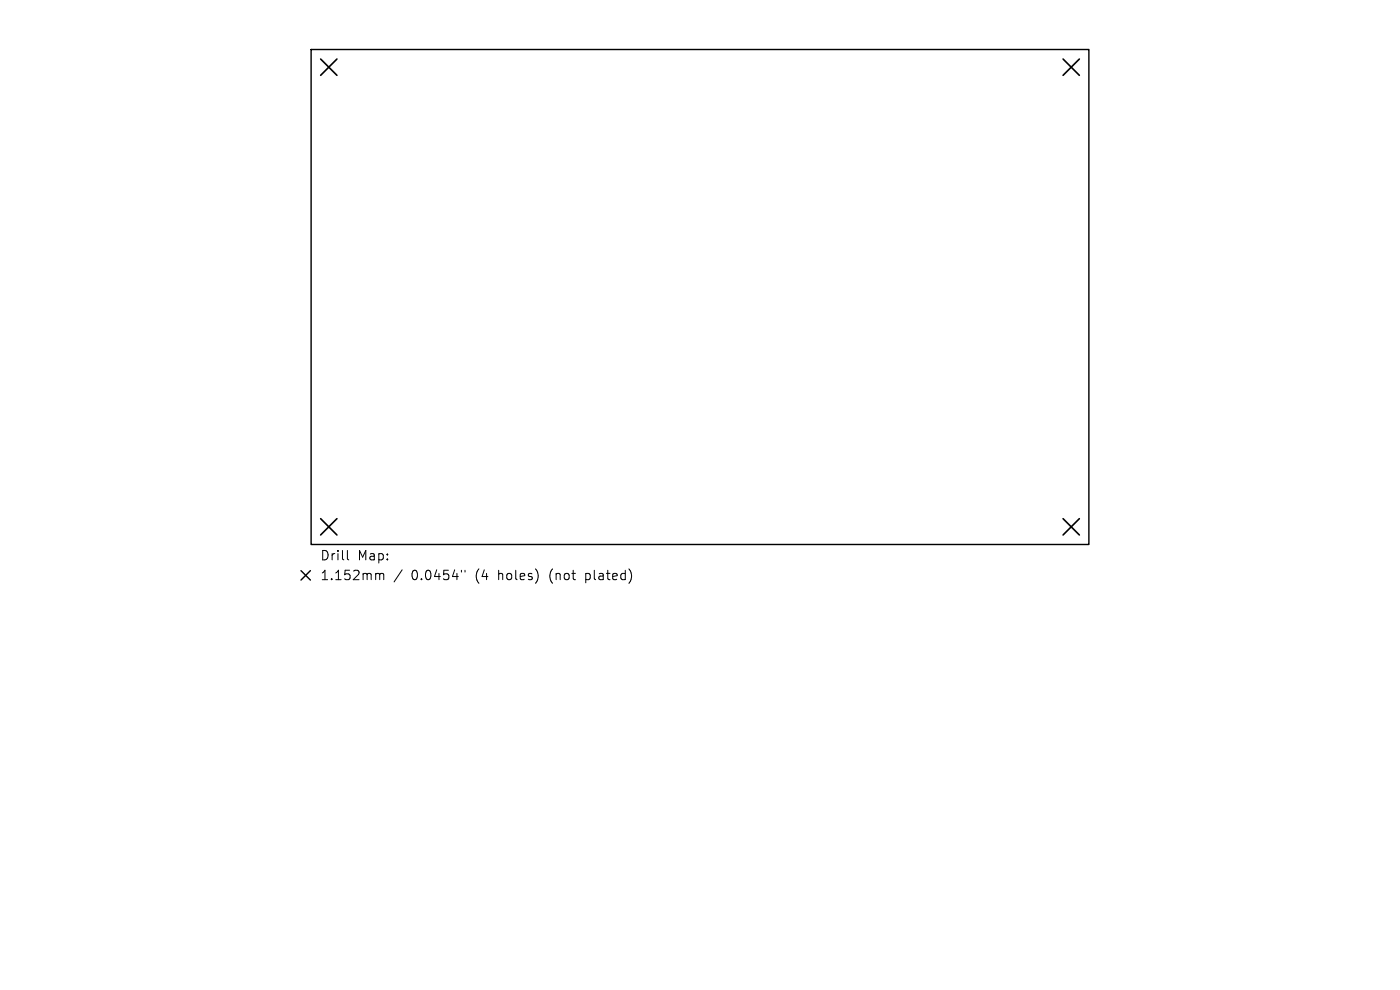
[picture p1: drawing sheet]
<svg xmlns="http://www.w3.org/2000/svg" width="297mm" height="210mm" viewBox="0 0 297 210" stroke-linecap="round" stroke-linejoin="round" font-family="sans-serif">
<defs><g id="words">
<g font-size="2.8">
<text x="67.9" y="119.2">Drill</text>
<text x="75.9" y="119.2">Map:</text>
<text x="67.9" y="123.4">1.152mm</text>
<text x="87.3" y="123.4">0.0454&quot;</text>
<text x="101" y="123.4">(4</text>
<text x="106" y="123.4">holes)</text>
<text x="117" y="123.4">(not</text>
<text x="124.9" y="123.4">plated)</text>
</g>
</g></defs>
<path d="M66 10.5h165v105h-165zM63.9 121.1l2 2M65.9 121.1l-2 2" fill="none" stroke="#000" stroke-width=".3"/>
<path d="M68 12.5l3.5 3.5M71.5 12.5l-3.5 3.5M225.5 12.5l3.5 3.5M229 12.5l-3.5 3.5M68 110l3.5 3.5M71.5 110l-3.5 3.5M225.5 110l3.5 3.5M229 110l-3.5 3.5" fill="none" stroke="#000" stroke-width=".35"/>
<path d="M73.7 116.8v1.7l.3 .3M80 121.6h.3l.3 .3M80.6 121.9l.2-.3 .5 .1 .1 1.3M80.6 121.9v1.1M85.3 120.9l-1.7 2.5M97.9 121v.3M98.6 121v.3" fill="none" stroke="#000" stroke-width=".21"/>
<use href="#words"/>
</svg>
